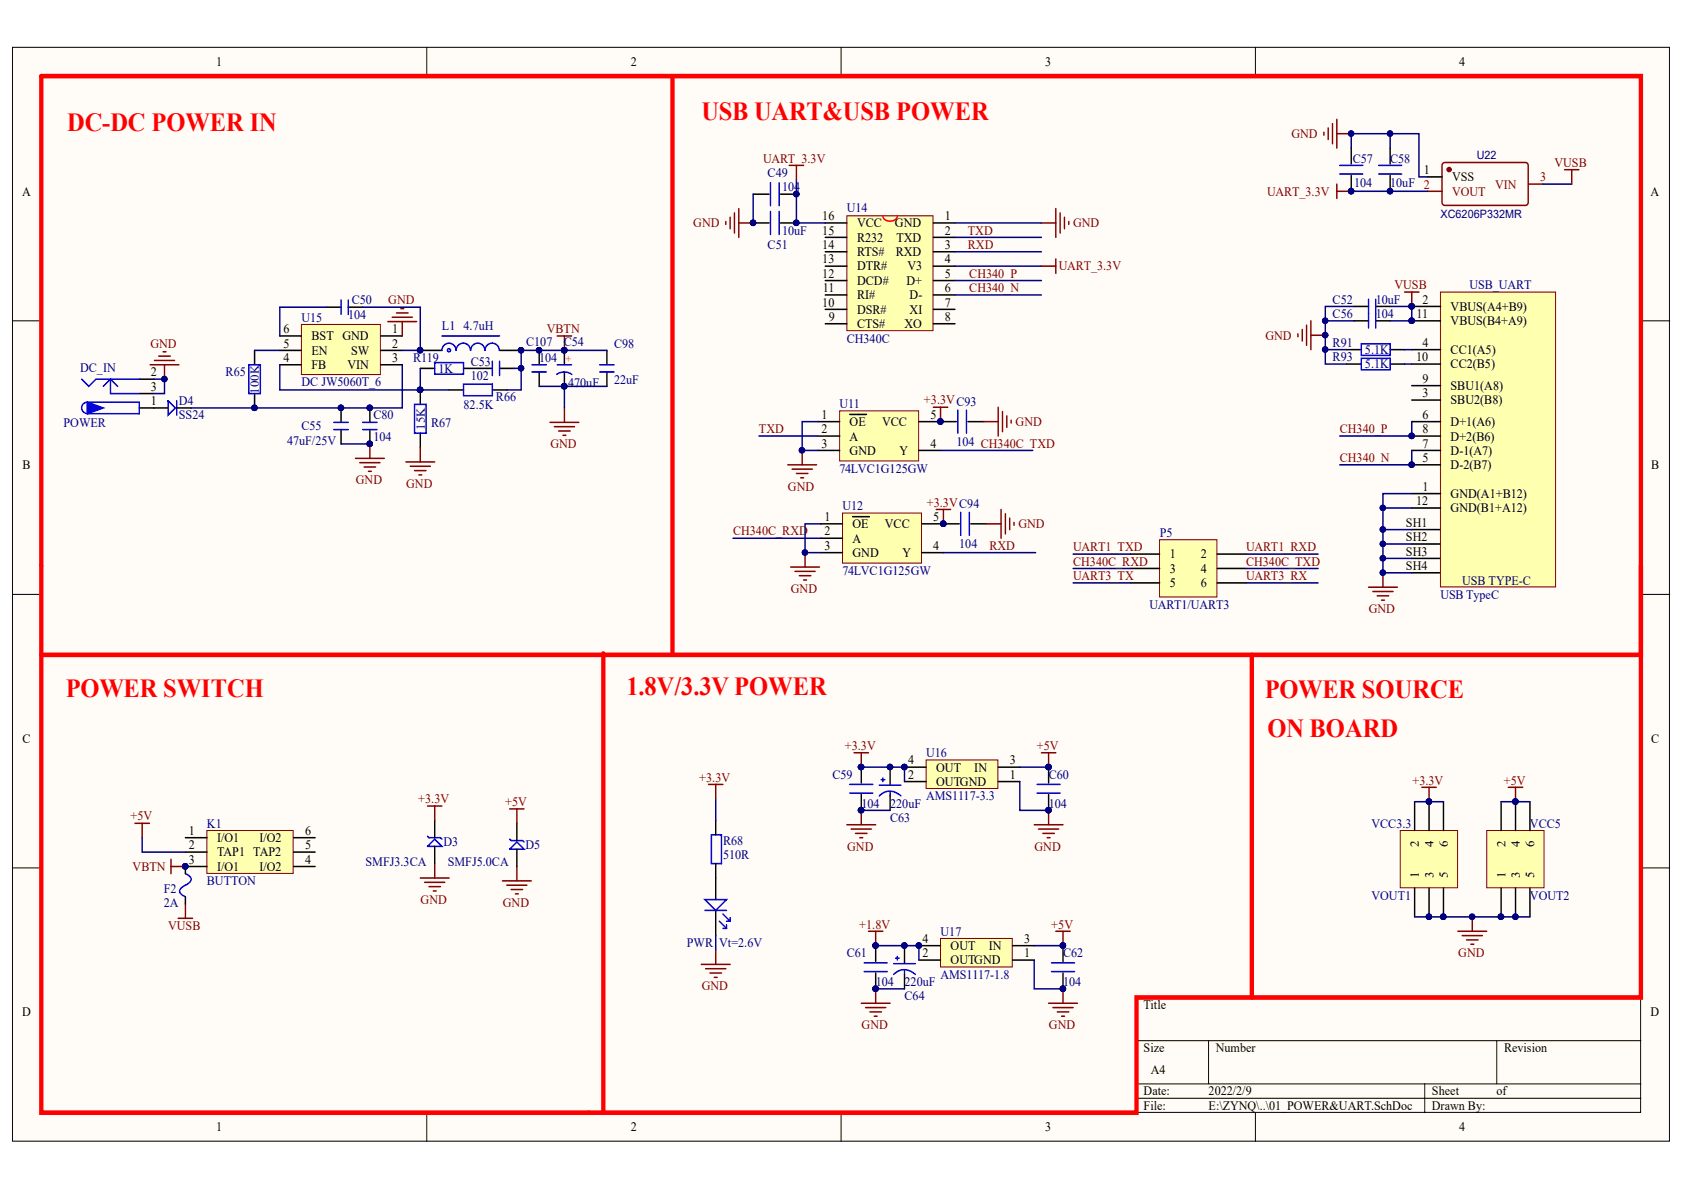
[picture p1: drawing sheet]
<svg xmlns="http://www.w3.org/2000/svg" width="297mm" height="210mm" viewBox="0 0 297 210" stroke-linecap="round" stroke-linejoin="round" font-family="sans-serif">
<defs><g id="words">
<g font-size="4.6" fill="#f00">
<text x="11.8" y="23.1">DC-DC POWER IN</text>
<text x="123.7" y="21.1">USB UART&amp;USB POWER</text>
<text x="11.6" y="122.9">POWER SWITCH</text>
<text x="110.5" y="122.7">1.8V/3.3V POWER</text>
<text x="223.1" y="123.2">POWER SOURCE</text>
<text x="223.6" y="130">ON BOARD</text>
</g>
<g font-size="2.3">
<text x="38.2" y="11.7">1</text>
<text x="111.2" y="11.7">2</text>
<text x="184.3" y="11.7">3</text>
<text x="257.4" y="11.7">4</text>
<text x="3.9" y="34.5">A</text>
<text x="251.2" y="30.7">1</text>
<text x="256.1" y="32">VSS</text>
<text x="291.1" y="34.5">A</text>
<text x="145" y="41.4">15</text>
<text x="145" y="38.8">16</text>
<text x="151.2" y="40.1">VCC</text>
<text x="157.9" y="40.1">GND</text>
<text x="166.7" y="38.8">1</text>
<text x="166.7" y="41.4">2</text>
<text x="145" y="46.4">13</text>
<text x="145" y="43.9">14</text>
<text x="151.2" y="47.7">DTR#</text>
<text x="151.2" y="45.2">RTS#</text>
<text x="151.2" y="42.6">R232</text>
<text x="158" y="45.2">RXD</text>
<text x="158.1" y="42.6">TXD</text>
<text x="160.1" y="47.7">V3</text>
<text x="166.7" y="43.9">3</text>
<text x="166.7" y="46.4">4</text>
<text x="145" y="49">12</text>
<text x="145.1" y="51.5">11</text>
<text x="151.2" y="52.8">RI#</text>
<text x="151.2" y="50.3">DCD#</text>
<text x="159.9" y="50.3">D+</text>
<text x="160.4" y="52.8">D-</text>
<text x="166.7" y="49">5</text>
<text x="166.7" y="51.5">6</text>
<text x="250.9" y="53.6">2</text>
<text x="50" y="58.8">6</text>
<text x="69.2" y="58.8">1</text>
<text x="145" y="54.1">10</text>
<text x="146.2" y="56.6">9</text>
<text x="151.2" y="57.9">CTS#</text>
<text x="151.2" y="55.4">DSR#</text>
<text x="159.6" y="57.9">XO</text>
<text x="160.4" y="55.4">XI</text>
<text x="166.7" y="54.1">7</text>
<text x="166.7" y="56.6">8</text>
<text x="249.9" y="56.1">11</text>
<text x="255.9" y="54.8">VBUS(A4+B9)</text>
<text x="255.9" y="57.4">VBUS(B4+A9)</text>
<text x="50" y="63.8">4</text>
<text x="50" y="61.3">5</text>
<text x="54.9" y="65.1">FB</text>
<text x="54.9" y="62.6">EN</text>
<text x="54.9" y="60">BST GND</text>
<text x="61.3" y="65.1">VIN</text>
<text x="61.9" y="62.6">SW</text>
<text x="69.2" y="61.3">2</text>
<text x="69.2" y="63.8">3</text>
<text x="249.8" y="63.7">10</text>
<text x="250.9" y="61.2">4</text>
<text x="255.9" y="62.4">CC1(A5)</text>
<text x="255.9" y="65">CC2(B5)</text>
<text x="26.6" y="71.5">1</text>
<text x="26.6" y="66.4">2</text>
<text x="26.6" y="68.9">3</text>
<text x="250.9" y="70.1">3</text>
<text x="250.9" y="67.5">9</text>
<text x="255.9" y="71.3">SBU2(B8)</text>
<text x="255.9" y="68.8">SBU1(A8)</text>
<text x="144.9" y="73.9">1</text>
<text x="144.9" y="76.4">2</text>
<text x="149.9" y="75.1">OE</text>
<text x="149.9" y="77.7">A</text>
<text x="155.6" y="75.1">VCC</text>
<text x="164.1" y="73.9">5</text>
<text x="250.9" y="73.9">6</text>
<text x="250.9" y="76.4">8</text>
<text x="255.9" y="75.1">D+1(A6)</text>
<text x="255.9" y="77.7">D+2(B6)</text>
<text x="4" y="82.8">B</text>
<text x="144.9" y="79">3</text>
<text x="149.9" y="80.2">GND</text>
<text x="158.7" y="80.2">Y</text>
<text x="164.1" y="79">4</text>
<text x="250.9" y="81.5">5</text>
<text x="250.9" y="79">7</text>
<text x="255.9" y="82.8">D-2(B7)</text>
<text x="255.9" y="80.2">D-1(A7)</text>
<text x="291.2" y="82.8">B</text>
<text x="249.8" y="89.1">12</text>
<text x="250.9" y="86.6">1</text>
<text x="255.9" y="87.8">GND(A1+B12)</text>
<text x="145.4" y="91.9">1</text>
<text x="145.4" y="94.4">2</text>
<text x="150.4" y="93.2">OE</text>
<text x="150.4" y="95.7">A</text>
<text x="156.1" y="93.2">VCC</text>
<text x="164.6" y="91.9">5</text>
<text x="248" y="95.5">SH2</text>
<text x="248" y="92.9">SH1</text>
<text x="255.9" y="90.4">GND(B1+A12)</text>
<text x="145.4" y="97">3</text>
<text x="150.4" y="98.2">GND</text>
<text x="159.2" y="98.2">Y</text>
<text x="164.6" y="97">4</text>
<text x="206.3" y="98.5">1</text>
<text x="206.3" y="101">3</text>
<text x="211.8" y="98.5">2</text>
<text x="211.8" y="101">4</text>
<text x="248" y="98">SH3</text>
<text x="248" y="100.5">SH4</text>
<text x="255.9" y="101.8">Shield4</text>
<text x="206.3" y="103.6">5</text>
<text x="211.8" y="103.6">6</text>
<text x="4" y="131">C</text>
<text x="291.2" y="131">C</text>
<text x="160.2" y="137.4">2</text>
<text x="160.2" y="134.8">4</text>
<text x="165.1" y="136.1">OUT</text>
<text x="171.9" y="136.1">IN</text>
<text x="178.1" y="137.4">1</text>
<text x="178.1" y="134.8">3</text>
<text x="165.1" y="138.6">OUTGND</text>
<text x="33.3" y="147.3">1</text>
<text x="33.3" y="149.8">2</text>
<text x="38.3" y="148.5">I/O1</text>
<text x="45.8" y="148.5">I/O2</text>
<text x="53.8" y="149.8">5</text>
<text x="53.8" y="147.3">6</text>
<text x="33.3" y="152.3">3</text>
<text x="38.3" y="151.1">TAP1 TAP2</text>
<text x="38.3" y="153.6">I/O1</text>
<text x="45.8" y="153.6">I/O2</text>
<text x="53.8" y="152.3">4</text>
<text x="162.7" y="166.3">4</text>
<text x="167.7" y="167.6">OUT</text>
<text x="174.4" y="167.6">IN</text>
<text x="180.7" y="166.3">3</text>
<text x="162.7" y="168.8">2</text>
<text x="167.7" y="170.1">OUTGND</text>
<text x="180.7" y="168.8">1</text>
<text x="3.9" y="179.2">D</text>
<text x="201.7" y="178">Title</text>
<text x="291.1" y="179.2">D</text>
<text x="201.7" y="185.6">Size</text>
<text x="214.5" y="185.6">Number</text>
<text x="265.3" y="185.6">Revision</text>
<text x="203" y="189.4">A4</text>
<text x="201.7" y="193.2">Date:</text>
<text x="201.7" y="195.8">File:</text>
<text x="213.2" y="193.2">2022/2/9</text>
<text x="213.2" y="195.8">E:\ZYNQ\..\01_POWER&amp;UART.SchDoc</text>
<text x="252.6" y="193.2">Sheet</text>
<text x="252.6" y="195.8">Drawn By:</text>
<text x="264" y="193.2">of</text>
<text x="38.2" y="199.6">1</text>
<text x="111.2" y="199.6">2</text>
<text x="184.3" y="199.6">3</text>
<text x="257.4" y="199.6">4</text>
</g>
<g font-size="2.3" fill="#800000">
<text x="134.6" y="28.7">UART_3.3V</text>
<text x="227.8" y="24.4">GND</text>
<text x="274.2" y="29.4">VUSB</text>
<text x="223.5" y="34.5">UART_3.3V</text>
<text x="122.3" y="40.1">GND</text>
<text x="170.7" y="41.4">TXD</text>
<text x="189.3" y="40.1">GND</text>
<text x="170.7" y="43.9">RXD</text>
<text x="186.7" y="47.7">UART_3.3V</text>
<text x="68.5" y="53.7">GND</text>
<text x="171" y="51.5">CH340_N</text>
<text x="171" y="49">CH340_P</text>
<text x="246" y="51">VUSB</text>
<text x="96.4" y="58.8">VBTN</text>
<text x="223.2" y="59.9">GND</text>
<text x="26.5" y="61.3">GND</text>
<text x="163" y="71.3">+3.3VC93</text>
<text x="133.9" y="76.4">TXD</text>
<text x="179.1" y="75.1">GND</text>
<text x="236.3" y="76.4">CH340_P</text>
<text x="97.1" y="79.1">GND</text>
<text x="236.3" y="81.5">CH340_N</text>
<text x="62.8" y="85.4">GND</text>
<text x="71.7" y="86.1">GND</text>
<text x="139" y="86.6">GND</text>
<text x="163.5" y="89.4">+3.3VC94</text>
<text x="129.3" y="94.4">CH340C_RXD</text>
<text x="179.6" y="93.2">GND</text>
<text x="174.5" y="97">RXD</text>
<text x="189.3" y="97.2">UART1_TXD</text>
<text x="189.3" y="99.8">CH340C_RXD</text>
<text x="219.8" y="97.2">UART1_RXD</text>
<text x="219.8" y="99.8">CH340C_TXD</text>
<text x="139.5" y="104.6">GND</text>
<text x="189.3" y="102.3">UART3_TX</text>
<text x="219.8" y="102.3">UART3_RX</text>
<text x="241.4" y="108.2">GND</text>
<text x="123.3" y="137.9">+3.3V</text>
<text x="149" y="132.3">+3.3V</text>
<text x="182.9" y="132.3">+5V</text>
<text x="73.8" y="141.7">+3.3V</text>
<text x="89.1" y="142.2">+5V</text>
<text x="249.1" y="138.4">+3.3V</text>
<text x="265.3" y="138.4">+5V</text>
<text x="23" y="144.7">+5V</text>
<text x="23.4" y="153.6">VBTN</text>
<text x="149.4" y="150">GND</text>
<text x="182.5" y="150">GND</text>
<text x="74.2" y="159.5">GND</text>
<text x="88.7" y="160">GND</text>
<text x="29.7" y="164">VUSB</text>
<text x="151.6" y="163.8">+1.8V</text>
<text x="185.4" y="163.8">+5V</text>
<text x="257.2" y="168.8">GND</text>
<text x="123.8" y="174.7">GND</text>
<text x="152" y="181.6">GND</text>
<text x="185" y="181.6">GND</text>
</g>
<g font-size="2.3" fill="#000080">
<text x="238.6" y="28.7">C57</text>
<text x="245.2" y="28.7">C58</text>
<text x="135.4" y="31.2">C49</text>
<text x="137.9" y="33.8">104</text>
<text x="238.9" y="33">104</text>
<text x="245.2" y="33">10uF 2</text>
<text x="137.9" y="41.4">10uF</text>
<text x="149.4" y="37.3">U14</text>
<text x="135.4" y="43.9">C51</text>
<text x="62.1" y="53.7">C50</text>
<text x="235.1" y="53.6">C52</text>
<text x="242.7" y="53.6">10uF</text>
<text x="259.2" y="51">USB_UART</text>
<text x="53.2" y="56.7">U15</text>
<text x="61.4" y="56.2">104</text>
<text x="78" y="58.1">L1</text>
<text x="81.8" y="58.1">4.7uH</text>
<text x="235.1" y="56.1">C56</text>
<text x="242.7" y="56.1">104</text>
<text x="14.1" y="65.6">DC_IN</text>
<text x="72.9" y="63.8">R119</text>
<text x="77.3" y="65.7">1K</text>
<text x="83" y="64.5">C53</text>
<text x="92.8" y="61.1">C107</text>
<text x="95.1" y="63.8">104</text>
<text x="99.4" y="61.1">C54</text>
<text x="108.3" y="61.3">C98</text>
<text x="149.4" y="60.4">CH340C</text>
<text x="235.1" y="61.2">R91</text>
<text x="235.1" y="63.7">R93</text>
<text x="240.8" y="62.4">5.1K</text>
<text x="240.8" y="65">5.1K</text>
<text x="31.6" y="71.5">D4</text>
<text x="39.8" y="66.4">R65</text>
<text x="53.2" y="68.2">DC JW5060T_6</text>
<text x="83" y="67">102</text>
<text x="87.5" y="70.8">R66</text>
<text x="100.2" y="68.3">470uF</text>
<text x="108.3" y="67.6">22uF</text>
<text x="148.1" y="72">U11</text>
<text x="11.2" y="75.3">POWER</text>
<text x="31.6" y="74">SS24</text>
<text x="53.2" y="75.9">C55</text>
<text x="65.9" y="74">C80</text>
<text x="65.9" y="77.8">104</text>
<text x="76.1" y="75.3">R67</text>
<text x="81.8" y="72.1">82.5K</text>
<text x="50.6" y="78.5">47uF/25V</text>
<text x="148.1" y="83.4">74LVC1G125GW</text>
<text x="168.7" y="78.7">104 CH340C_TXD</text>
<text x="148.6" y="90">U12</text>
<text x="204.6" y="94.7">P5</text>
<text x="148.6" y="101.4">74LVC1G125GW</text>
<text x="169.2" y="96.7">104</text>
<text x="202.7" y="107.4">UART1/UART3</text>
<text x="254.1" y="105.6">USB TypeC</text>
<text x="257.9" y="103.1">USB TYPE-C</text>
<text x="146.8" y="137.4">C59</text>
<text x="163.4" y="133.6">U16</text>
<text x="185" y="137.4">C60</text>
<text x="151.9" y="142.4">104</text>
<text x="157" y="142.4">220uF</text>
<text x="163.4" y="141.2">AMS1117-3.3</text>
<text x="185" y="142.4">104</text>
<text x="36.5" y="146">K1</text>
<text x="78.2" y="149.3">D3</text>
<text x="92.7" y="149.8">D5</text>
<text x="127.5" y="149">R68</text>
<text x="157" y="145">C63</text>
<text x="241.9" y="146">VCC3.3</text>
<text x="269.9" y="146">VCC5</text>
<text x="64.5" y="152.8">SMFJ3.3CA</text>
<text x="79" y="152.8">SMFJ5.0CA</text>
<text x="127.5" y="151.6">510R</text>
<text x="28.9" y="157.4">F2</text>
<text x="28.9" y="160">2A</text>
<text x="36.5" y="156.2">BUTTON</text>
<text x="241.9" y="158.7">VOUT1</text>
<text x="269.9" y="158.7">VOUT2</text>
<text x="121.1" y="167.1">PWR Vt=2.6V</text>
<text x="165.9" y="165">U17</text>
<text x="149.4" y="168.8">C61</text>
<text x="154.5" y="173.9">104</text>
<text x="159.6" y="173.9">220uF</text>
<text x="165.9" y="172.7">AMS1117-1.8</text>
<text x="187.5" y="168.8">C62</text>
<text x="187.5" y="173.9">104</text>
<text x="159.6" y="176.5">C64</text>
</g>
<g font-size="2.3" fill="#800">
<text x="256.1" y="34.5">VOUT</text>
<text x="263.7" y="33.3">VIN</text>
<text x="271.6" y="32">3</text>
</g>
<g font-size="2.1" fill="#000080">
<text x="45.7" y="69.4" transform="rotate(-90 45.7 69.4)">100K</text>
<text x="74.9" y="75.8" transform="rotate(-90 74.9 75.8)">15K</text>
</g>
<g font-size="2.1">
<text x="250.3" y="149.4" transform="rotate(-90 250.3 149.4)">2</text>
<text x="252.9" y="149.4" transform="rotate(-90 252.9 149.4)">4</text>
<text x="255.4" y="149.4" transform="rotate(-90 255.4 149.4)">6</text>
<text x="265.6" y="149.4" transform="rotate(-90 265.6 149.4)">2</text>
<text x="268.1" y="149.4" transform="rotate(-90 268.1 149.4)">4</text>
<text x="270.6" y="149.4" transform="rotate(-90 270.6 149.4)">6</text>
<text x="250.3" y="154.9" transform="rotate(-90 250.3 154.9)">1</text>
<text x="252.9" y="154.9" transform="rotate(-90 252.9 154.9)">3</text>
<text x="255.4" y="154.9" transform="rotate(-90 255.4 154.9)">5</text>
<text x="265.6" y="154.9" transform="rotate(-90 265.6 154.9)">1</text>
<text x="268.1" y="154.9" transform="rotate(-90 268.1 154.9)">3</text>
<text x="270.6" y="154.9" transform="rotate(-90 270.6 154.9)">5</text>
</g>
<g font-size="2" fill="#000080">
<text x="260.5" y="28">U22</text>
<text x="254.1" y="38.4">XC6206P332MR</text>
</g>
<text font-size="1.7" fill="#f00" x="99.7" y="62.8" transform="rotate(90 99.7 62.8)">+</text>
</g></defs>
<g fill="#fffcf8" stroke="#000" stroke-width=".18">
<path d="M2.2 8.3h292.3v193h-292.3z"/>
<path d="M7.3 13.4h282.1v182.8h-282.1z"/>
</g>
<g fill="none" stroke="#000" stroke-width=".18">
<path d="M75.3 8.3v5.1M148.4 8.3v5.1M221.4 8.3v5.1M2.2 56.6h5.1M289.4 56.6h5.1M2.2 104.8h5.1M289.4 104.8h5.1M2.2 153.1h5.1M289.4 153.1h5.1M289.4 175.9h-88.9v20.4M75.3 196.3v5M148.4 196.3v5"/>
<path d="M200.5 183.6h88.9M200.5 191.2h88.9M200.5 193.7h88.9M213.2 183.6v7.6M221.4 196.3v5M251.3 191.2v5.1M264 183.6v7.6"/>
</g>
<path d="M98.3 59.3h2.5M99.6 59.3v2.5M30.2 151.6v2.5M30.2 152.8h2.5" fill="none" stroke="#800000" stroke-width=".26"/>
<g fill="#000080" stroke="#000080" stroke-width=".18">
<circle cx="99.5" cy="61.8" r=".49"/>
<circle cx="32.7" cy="152.8" r=".48"/>
</g>
<path d="M36.5 146.5h15.2v7.6h-15.2z" fill="#ffffb0" stroke="#800000" stroke-width=".18"/>
<path d="M132.9 39.3h2.8M137.7 39.3h2.8M32.7 147.8h3.8M32.7 150.3h3.8M32.7 152.8h3.8M51.8 147.8h3.8M51.8 150.3h3.8M51.8 152.8h3.8M126.2 144.7v2.6M126.2 152.3v6.4M126.2 160.5v4.5" fill="none" stroke="#000" stroke-width=".26"/>
<g fill="#000080" stroke="#000080" stroke-width=".18">
<circle cx="32.7" cy="152.8" r=".48"/>
<circle cx="140.5" cy="39.3" r=".48"/>
<circle cx="132.8" cy="39.3" r=".48"/>
</g>
<g fill="none" stroke="#800000" stroke-width=".26">
<path d="M183.7 39.3h2.5M186.2 36.8v5.1M187 37.6v3.5M187.8 38.3v2M188.5 39.1v.5M23.8 145.2h2.5M25.1 145.2v2.6M32.7 159.4v2.6M31.4 162h2.6M123.7 170.1h5.1M124.5 170.9h3.5M125.2 171.6h2.1"/>
<path d="M126 172.4h.5M126.2 167.6v2.5"/>
</g>
<path d="M135.9 37.3v4.1M137.4 37.3v4.1M124.3 158.7h3.9l-2 1.9zM125.5 147.3h1.8v5h-1.8zM124.3 160.6h3.9M126.9 162.5l1.3 1.3M127.5 161.2l1.3 1.3M127.5 163.8h.7M128.2 163.1v.7M128.8 161.9v.6h-.6" fill="none" stroke="#00f" stroke-width=".26"/>
<path d="M149.4 38.1h15.2v20.2h-15.2z" fill="#ffffb0" stroke="#800000" stroke-width=".18"/>
<g fill="none" stroke="#000" stroke-width=".26">
<path d="M132.9 34.2h2.8M137.7 34.2h2.8M145.6 39.3h3.8M164.6 39.3h3.8M145.6 41.9h3.8M145.6 44.4h3.8M145.6 46.9h3.8M145.6 49.5h3.8M145.6 52h3.8M145.6 54.6h3.8M145.6 57.1h3.8M164.6 41.9h3.8"/>
<path d="M164.6 44.4h3.8M164.6 46.9h3.8M164.6 49.5h3.8M164.6 52h3.8M164.6 54.6h3.8M164.6 57.1h3.8"/>
</g>
<path d="M155.7 38.1a1.32 1.32 0 0 0 1.3 .9 1.32 1.32 0 0 0 1.3-.9" fill="none" stroke="#f00" stroke-width=".26"/>
<path d="M135.9 32.2v4.1M137.4 32.2v4.1" fill="none" stroke="#00f" stroke-width=".26"/>
<g fill="#000080" stroke="#000080" stroke-width=".18">
<circle cx="140.5" cy="34.2" r=".48"/>
<circle cx="132.8" cy="39.3" r=".48"/>
</g>
<path d="M128 39.1v.5M128.8 38.3v2M129.5 37.6v3.5M130.3 36.8v5.1M130.3 39.3h2.6" fill="none" stroke="#800000" stroke-width=".26"/>
<path d="M289.4 99.8v76.1h-88.9v20.4h-193.2v-182.9h282.1v102.1h-282.1M106.4 115.3v81" fill="none" stroke="#f00" stroke-width=".79"/>
<path d="M165.9 165.5h12.7v5.1h-12.7z" fill="#ffffb0" stroke="#800000" stroke-width=".18"/>
<path d="M154.5 166.8v2.8M154.5 171.6v2.8M159.5 166.8v3.1M159.5 171.9v2.5M162.1 169.3h3.8M162.1 166.8h3.8M178.6 169.3h3.8M178.6 166.8h3.8M187.5 166.8v2.8M187.5 171.6v2.8" fill="none" stroke="#000" stroke-width=".26"/>
<g fill="#000080" stroke="#000080" stroke-width=".18">
<circle cx="162.1" cy="166.8" r=".48"/>
<circle cx="187.5" cy="174.4" r=".48"/>
<circle cx="187.5" cy="166.8" r=".48"/>
<circle cx="154.4" cy="174.4" r=".48"/>
<circle cx="154.4" cy="166.8" r=".48"/>
<circle cx="159.5" cy="166.8" r=".48"/>
<circle cx="267.3" cy="141.4" r=".48"/>
</g>
<path d="M152.4 171.4h4.1M152.4 169.9h4.1M157.6 171.9a2.61 2.61 0 0 1 3.9 0M157.6 170h3.9M158 169h.6M158.3 168.7v.6M159.5 171.3v.6M185.5 171.4h4M185.5 169.9h4" fill="none" stroke="#00f" stroke-width=".26"/>
<g fill="none" stroke="#800000" stroke-width=".26">
<path d="M266.1 138.9h2.5M267.3 138.9v2.5M151.9 177h5.1M152.7 177.7h3.5M153.2 164.3h2.5M153.4 178.5h2.1M154.2 179.2h.5M154.5 164.3v2.5M154.5 174.4v2.6M185 177h5M185.7 177.7h3.6M186.2 164.3h2.6"/>
<path d="M186.5 178.5h2M187.3 179.2h.5M187.5 164.3v2.5M187.5 174.4v2.6"/>
</g>
<path d="M262.2 146.5h10.2v10.1h-10.2z" fill="#ffffb0" stroke="#800000" stroke-width=".18"/>
<path d="M264.8 141.4v5.1M264.8 156.6v5.1M267.3 141.4v5.1M267.3 156.6v5.1M269.9 141.4v5.1M269.9 156.6v5.1" fill="none" stroke="#000" stroke-width=".26"/>
<g fill="#000080" stroke="#000080" stroke-width=".18">
<circle cx="264.7" cy="161.7" r=".49"/>
<circle cx="267.3" cy="161.7" r=".48"/>
<circle cx="267.3" cy="141.4" r=".48"/>
<circle cx="259.7" cy="161.7" r=".49"/>
</g>
<path d="M257.2 164.3h5M257.9 165h3.6M258.7 165.8h2M259.4 166.6h.6M259.7 161.7v2.6" fill="none" stroke="#800000" stroke-width=".26"/>
<path d="M247 146.5h10.1v10.1h-10.1z" fill="#ffffb0" stroke="#800000" stroke-width=".18"/>
<path d="M32.7 152.8v1.3M32.7 158.2v1.2M249.5 141.4v5.1M249.5 156.6v5.1M252.1 141.4v5.1M252.1 156.6v5.1M254.6 141.4v5.1M254.6 156.6v5.1" fill="none" stroke="#000" stroke-width=".26"/>
<g fill="#000080" stroke="#000080" stroke-width=".18">
<circle cx="252" cy="161.7" r=".48"/>
<circle cx="252" cy="141.4" r=".48"/>
<circle cx="254.6" cy="161.7" r=".49"/>
<circle cx="132.8" cy="39.3" r=".48"/>
<circle cx="154.4" cy="174.4" r=".48"/>
<circle cx="162.1" cy="166.8" r=".48"/>
<circle cx="159.5" cy="166.8" r=".48"/>
<circle cx="154.4" cy="166.8" r=".48"/>
<circle cx="187.5" cy="174.4" r=".48"/>
<circle cx="187.5" cy="166.8" r=".48"/>
<circle cx="267.3" cy="161.7" r=".48"/>
<circle cx="264.7" cy="161.7" r=".49"/>
<circle cx="259.7" cy="161.7" r=".49"/>
<circle cx="267.3" cy="141.4" r=".48"/>
<circle cx="32.7" cy="152.8" r=".48"/>
</g>
<path d="M125 138.4h2.5M126.2 138.4v2.5M250.8 138.9h2.5M252.1 138.9v2.5" fill="none" stroke="#800000" stroke-width=".26"/>
<path d="M118.6 13.7v101.6M220.8 115.5v60.4" fill="none" stroke="#f00" stroke-width=".79"/>
<g fill="none" stroke="#000080" stroke-width=".26">
<path d="M132.9 34.2v5.1M168.4 39.3h15.3M168.4 49.5h15.3M168.4 52h15.3M168.4 46.9h15.3M168.4 41.9h15.3M168.4 44.4h15.3M25.1 147.8v2.5h7.6M126.2 140.9v3.8M249.5 141.4h5.1M264.8 141.4h5.1M126.2 165v2.6"/>
<path d="M154.5 166.8h7.6v2.5M154.5 174.4h5M182.4 169.3v5.1h5.1M182.4 166.8h5.1M249.5 161.7h20.4"/>
</g>
<path d="M32.7 154.1l.2 .1a.85 .85 0 0 1 .6 1.4l-.9 .6a.94 .94 0 0 0-.7 1.5l.8 .5" fill="none" stroke="#00f" stroke-width=".26"/>
<path d="M163.4 134h12.6v5.1h-12.6z" fill="#ffffb0" stroke="#800000" stroke-width=".18"/>
<g fill="none" stroke="#000" stroke-width=".26">
<path d="M24.6 72h5.1M24.6 66.9h2.5M24.6 69.4h2.5M31.2 72h2.5M151.9 135.3v2.8M157 135.3v3.1M159.5 137.9h3.9M159.5 135.3h3.9M176.1 137.9h3.8M176.1 135.3h3.8M185 135.3v2.8M151.9 140.1v2.8"/>
<path d="M157 140.4v2.5M185 140.1v2.8"/>
</g>
<g fill="#000080" stroke="#000080" stroke-width=".18">
<circle cx="159.5" cy="135.3" r=".48"/>
<circle cx="184.9" cy="142.9" r=".48"/>
<circle cx="184.9" cy="135.3" r=".48"/>
<circle cx="151.9" cy="142.9" r=".49"/>
<circle cx="151.9" cy="135.3" r=".49"/>
<circle cx="157" cy="135.3" r=".48"/>
<circle cx="29" cy="66.9" r=".48"/>
</g>
<g fill="none" stroke="#00f" stroke-width=".26">
<path d="M14.4 66.9l1.3 1.3 1.2-1.3h7.7M15.4 70.9h9.2v2.1h-9.2zM15.4 70.9a.99 .99 0 0 0-1 1 .99 .99 0 0 0 1 1M18.2 68.2l1.3-1.3v2.5h5.1M19.5 66.9l1.3 1.3M29.7 70.7l1.2 1.3-1.2 1.2zM31.2 70.7v2.5M149.9 139.9h4.1M149.9 138.4h4.1M155.1 138.5h3.8M155.4 137.5h.7M155.7 137.2v.7"/>
<path d="M157 139.8v.6M182.9 139.9h4.1M182.9 138.4h4.1M155.1 140.4a2.61 2.61 0 0 1 3.8 0"/>
</g>
<g fill="none" stroke="#800000" stroke-width=".26">
<path d="M26.5 64.3h5.1M27.2 63.6h3.6M28 62.8h2M28.8 62.1h.5M29 64.3v2.6M150.6 132.8h2.6M151.9 132.8v2.5M183.7 132.8h2.5M185 132.8v2.5M149.4 145.5h5.1M150.1 146.2h3.6M150.9 147h2"/>
<path d="M151.7 147.8h.5M151.9 142.9v2.6M182.4 145.5h5.1M183.2 146.2h3.5M183.9 147h2.1M184.7 147.8h.5M185 142.9v2.6"/>
</g>
<path d="M151.9 135.3h7.6v2.6M179.9 137.9v5h5.1M179.9 135.3h5.1M151.9 142.9h5.1" fill="none" stroke="#000080" stroke-width=".26"/>
<path d="M15.4 70.9l2.8 1.1-2.8 1z" fill="#00f"/>
<g fill="none" stroke="#00f" stroke-width=".26">
<path d="M77.9 59.3h10.2M15.4 70.9l2.8 1.1-2.8 1zM64 75.8h2.5M64 74.5h2.5M79.5 61.7a.28 .28 0 0 0-.3-.2 .28 .28 0 0 0-.3 .3 .28 .28 0 0 0 .3 .3l.3-.3M80.4 61.8a1.25 1.25 0 0 0-1.2-1.3 1.25 1.25 0 0 0-1.3 1.3M83 61.8a1.26 1.26 0 0 0-1.3-1.3 1.26 1.26 0 0 0-1.2 1.3M85.5 61.8a1.25 1.25 0 0 0-1.2-1.3 1.25 1.25 0 0 0-1.3 1.3M88.1 61.8a1.26 1.26 0 0 0-1.3-1.3 1.26 1.26 0 0 0-1.3 1.3M93.8 64.3h2.6M93.8 65.6h2.6M98.2 66a2.25 2.25 0 0 1 2.7 .1"/>
<path d="M98.3 64.3h2.5"/>
</g>
<path d="M65.2 72v2.5M65.2 75.8v2.5M74.1 61.8h3.8M88.1 61.8h3.8M95.1 61.8v2.5M95.1 65.6v2.6M99.6 61.8v2.5M99.6 65.6v2.6" fill="none" stroke="#000" stroke-width=".26"/>
<g fill="#000080" stroke="#000080" stroke-width=".18">
<circle cx="99.5" cy="61.8" r=".49"/>
<circle cx="99.5" cy="68.1" r=".49"/>
<circle cx="74.1" cy="61.8" r=".49"/>
<circle cx="91.9" cy="61.8" r=".48"/>
<circle cx="95.1" cy="61.8" r=".48"/>
<circle cx="65.2" cy="71.9" r=".48"/>
<circle cx="65.2" cy="78.3" r=".48"/>
</g>
<path d="M97 74.5h5.1M97.8 75.3h3.5M98.5 76h2.1M99.3 76.8h.5M99.6 72v2.5" fill="none" stroke="#800000" stroke-width=".26"/>
<path d="M53.2 57.2h13.9v8.9h-13.9z" fill="#ffffb0" stroke="#800000" stroke-width=".18"/>
<g fill="none" stroke="#000" stroke-width=".26">
<path d="M238.3 26.1v2.8M238.3 30.9v2.8M245.2 26.1v2.8M245.2 30.9v2.8M251.8 31.2h2.6M49.4 59.3h3.8M57.6 54.2h2.6M61.4 54.2h2.6M67.1 59.3h3.9M44.9 61.8v2.5M44.9 69.4v2.6M49.4 61.8h3.8"/>
<path d="M49.4 64.3h3.8M60.2 72v2.5M60.2 75.8v2.5M67.1 61.8h3.9M67.1 64.3h3.9M74.1 68.8v2.5M74.1 76.4v2.5M74.1 65h2.6M79.2 68.8h2.6M81.8 65h5M86.8 68.8h2.6M88.1 65h2.6"/>
<path d="M249 96h5.1M249 98.5h5.1M249 93.4h5.1M249 101h5.1"/>
</g>
<g fill="#000080" stroke="#000080" stroke-width=".18">
<circle cx="74.1" cy="68.8" r=".49"/>
<circle cx="60.1" cy="71.9" r=".48"/>
<circle cx="44.9" cy="71.9" r=".48"/>
<circle cx="65.2" cy="78.3" r=".48"/>
<circle cx="29" cy="66.9" r=".48"/>
<circle cx="74.1" cy="61.8" r=".49"/>
<circle cx="91.9" cy="65" r=".48"/>
<circle cx="65.2" cy="71.9" r=".48"/>
<circle cx="99.5" cy="68.1" r=".49"/>
<circle cx="238.3" cy="33.7" r=".48"/>
<circle cx="245.2" cy="33.7" r=".48"/>
<circle cx="245.2" cy="23.6" r=".48"/>
<circle cx="238.3" cy="23.6" r=".48"/>
<circle cx="243.9" cy="101" r=".48"/>
</g>
<g fill="none" stroke="#00f" stroke-width=".26">
<path d="M236.3 29.2h4.1M236.3 30.7h4.1M243.2 29.2h4M243.2 30.7h4M60.2 52.9v2.6M61.4 52.9v2.6M43.9 64.3h2v5.1h-2zM58.9 75.8h2.5M58.9 74.5h2.5M73.1 71.3h2.1v5.1h-2.1zM76.7 64h5.1v2h-5.1zM81.8 67.8h5v2h-5z"/>
<path d="M86.8 63.7v2.5M88.1 63.7v2.5"/>
</g>
<g fill="none" stroke="#800000" stroke-width=".26">
<path d="M233.5 23.3v.5M234.3 22.6v2M235 21.8v3.6M235.8 21v5.1M235.8 32.5v2.5M235.8 33.7h2.5M235.8 23.6h2.5M276 29.9h2.5M277.2 29.9v2.6M68.4 56.7h5.1M69.2 56h3.5M69.9 55.2h2.1"/>
<path d="M70.7 54.4h.5M71 56.7v2.6M65.2 78.3v2.5M74.1 78.9v2.6M62.7 80.8h5.1M63.5 81.6h3.5M64.2 82.4h2.1M65 83.1h.5M71.6 81.5h5.1M72.4 82.2h3.5M73.1 83h2.1M73.9 83.8h.5"/>
<path d="M241.4 103.6h5.1M242.2 104.3h3.5M242.9 105.1h2.1M243.7 105.9h.5M243.9 101v2.6"/>
</g>
<g fill="none" stroke="#000080" stroke-width=".26">
<path d="M238.3 33.7h13.5M238.3 26.1v-2.5h12v7.6h1.5M245.2 23.6v2.5M272.2 32.5h5M57.6 54.2h-8.2v5.1M64 54.2h10.1v7.6h-3.1M27.1 66.9h1.9v2.5h-1.9M44.9 61.8h4.5M49.4 64.3v4.5h29.8M60.2 78.3h5M71 64.3v7.7h-37.3M74.1 65v3.8"/>
<path d="M90.7 65h1.2v3.8h-2.5M95.1 68.2h4.5v3.8"/>
</g>
<path d="M251.8 33.7h2.6M254.4 28.9l.5-.2h14.4l.3 .5-.1 6.8-.4 .2h-14.5l-.2-.5zM269.6 32.5h2.6" fill="none" stroke="#800" stroke-width=".26"/>
<circle cx="255.6" cy="29.9" r=".36" fill="#800" stroke="#800" stroke-width=".26"/>
<path d="M254.1 51.5h20.3v52h-20.3z" fill="#ffffb0" stroke="#800000" stroke-width=".18"/>
<g fill="none" stroke="#000" stroke-width=".26">
<path d="M238.9 54.1h2.5M238.9 56.6h2.5M242.7 54.1h2.5M242.7 56.6h2.5M249 54.1h5.1M249 56.6h5.1M107.1 61.8v2.5M107.1 65.6v2.6M237.6 61.7h2.5M237.6 64.2h2.5M245.2 61.7h2.5M245.2 64.2h2.5"/>
<path d="M249 70.6h5.1M249 61.7h5.1M249 74.4h5.1M249 79.5h5.1M249 76.9h5.1M249 68h5.1M249 64.2h5.1M249 87.1h5.1M249 82h5.1M249 89.6h5.1M76.7 144.7v3.1M76.7 149.3v3"/>
<path d="M91.2 145.2v3.1M91.2 149.8v3"/>
</g>
<g fill="#000080" stroke="#000080" stroke-width=".18">
<circle cx="249" cy="54" r=".48"/>
<circle cx="249" cy="82" r=".48"/>
<circle cx="249" cy="76.9" r=".48"/>
<circle cx="249" cy="56.6" r=".48"/>
<circle cx="233.7" cy="59.1" r=".48"/>
<circle cx="233.7" cy="56.6" r=".48"/>
<circle cx="233.7" cy="61.6" r=".48"/>
<circle cx="243.9" cy="101" r=".48"/>
<circle cx="243.9" cy="98.5" r=".48"/>
<circle cx="243.9" cy="95.9" r=".48"/>
<circle cx="243.9" cy="93.4" r=".48"/>
<circle cx="243.9" cy="89.6" r=".48"/>
<circle cx="140.5" cy="39.3" r=".48"/>
<circle cx="140.5" cy="34.2" r=".48"/>
<circle cx="91.9" cy="65" r=".48"/>
<circle cx="91.9" cy="61.8" r=".48"/>
<circle cx="95.1" cy="61.8" r=".48"/>
<circle cx="99.5" cy="61.8" r=".49"/>
<circle cx="99.5" cy="68.1" r=".49"/>
</g>
<path d="M241.4 52.8v5.1M242.7 52.8v5.1M105.8 64.3h2.5M105.8 65.6h2.5M240.1 60.7h5.1v2h-5.1zM240.1 63.2h5.1v2h-5.1zM75.4 149.3l1.3-1.3 1.2 1.3zM75.4 147.5l.3 .3h2l.2 .2M89.9 149.8l1.3-1.3 1.2 1.3zM89.9 148l.3 .3h2l.2 .2" fill="none" stroke="#00f" stroke-width=".26"/>
<g fill="none" stroke="#800000" stroke-width=".26">
<path d="M139.2 29.2h2.6M140.5 29.2v2.5M183.7 46.9h2.5M186.2 45.7v2.5M228.9 58.9v.5M229.7 58.1v2.1M230.5 57.4v3.5M231.2 56.6v5.1M231.2 59.1h2.6M247.7 51.5h2.6M249 51.5v2.6M74.1 154.9h5.1"/>
<path d="M74.9 155.6h3.6M75.4 142.2h2.5M75.7 156.4h2M76.4 157.2h.5M76.7 142.2v2.5M76.7 152.3v2.6M88.6 155.4h5.1M89.4 156.1h3.5M89.9 142.7h2.5M90.2 156.9h2M90.9 157.7h.5M91.2 142.7v2.5"/>
<path d="M91.2 152.8v2.6"/>
</g>
<g fill="none" stroke="#000080" stroke-width=".26">
<path d="M140.5 31.7v7.6h5.1M233.8 56.6h5.1M238.9 54.1h-5.1v10.1h3.8M245.2 54.1h3.8v2.5h-3.8M99.6 68.2h7.5M107.1 61.8h-15.2v3.2M233.8 61.7h3.8M247.7 61.7h1.3M247.7 64.2h1.3M249 79.5v2.5h-12.7M249 74.4v2.5h-12.7M243.9 98.5h5.1"/>
<path d="M243.9 96h5.1M243.9 93.4h5.1M243.9 89.6h5.1M249 87.1h-5.1v13.9h5.1"/>
</g>
<path d="M204.5 95.2h10.2v10.1h-10.2z" fill="#ffffb0" stroke="#800000" stroke-width=".18"/>
<path d="M165.9 74.4h2.8M170.7 74.4h2.8M199.5 97.7h5M214.7 97.7h5.1M199.5 100.3h5M199.5 102.8h5M214.7 100.3h5.1M214.7 102.8h5.1" fill="none" stroke="#000" stroke-width=".26"/>
<path d="M189.3 97.7h10.2M219.8 97.7h12.7M189.3 100.3h10.2M189.3 102.8h10.2M219.8 100.3h12.7M219.8 102.8h12.7" fill="none" stroke="#000080" stroke-width=".26"/>
<path d="M168.9 72.3v4.1M170.5 72.3v4.1" fill="none" stroke="#00f" stroke-width=".26"/>
<g fill="#000080" stroke="#000080" stroke-width=".18">
<circle cx="165.9" cy="74.3" r=".48"/>
<circle cx="141.5" cy="79.4" r=".49"/>
</g>
<path d="M141.5 79.5v2.5M164.6 71.8h2.6M165.9 71.8v2.6M139 82h5M139.7 82.8h3.6M140.5 83.5h2M141.2 84.3h.6" fill="none" stroke="#800000" stroke-width=".26"/>
<path d="M148.1 72.5h13.9v8.8h-13.9z" fill="#ffffb0" stroke="#800000" stroke-width=".18"/>
<path d="M144.3 74.4h3.8M144.3 76.9h3.8M144.3 79.5h3.8M149.9 73.1h2.9M162.1 74.4h3.8M162.1 79.5h3.8M166.4 92.4h2.8M171.2 92.4h2.8" fill="none" stroke="#000" stroke-width=".26"/>
<g fill="#000080" stroke="#000080" stroke-width=".18">
<circle cx="165.9" cy="74.3" r=".48"/>
<circle cx="141.5" cy="79.4" r=".49"/>
<circle cx="166.4" cy="92.4" r=".48"/>
<circle cx="142" cy="97.5" r=".48"/>
</g>
<path d="M133.9 76.9h10.4M144.3 74.4h-2.8v5.1h2.8M165.9 79.5h16.3" fill="none" stroke="#000080" stroke-width=".26"/>
<path d="M173.5 74.4h2.6M176.1 71.8v5.1M176.8 72.6v3.5M177.6 73.4v2M178.4 74.1v.5M142 97.5v2.5M165.1 89.9h2.6M166.4 89.9v2.5M139.5 100h5M140.2 100.8h3.6M141 101.5h2M141.8 102.3h.5" fill="none" stroke="#800000" stroke-width=".26"/>
<path d="M169.5 90.4v4M171 90.4v4" fill="none" stroke="#00f" stroke-width=".26"/>
<path d="M148.6 90.5h13.9v8.8h-13.9z" fill="#ffffb0" stroke="#800000" stroke-width=".18"/>
<path d="M144.8 92.4h3.8M144.8 94.9h3.8M144.8 97.5h3.8M150.4 91.1h2.9M162.6 92.4h3.8M162.6 97.5h3.8" fill="none" stroke="#000" stroke-width=".26"/>
<g fill="#000080" stroke="#000080" stroke-width=".18">
<circle cx="166.4" cy="92.4" r=".48"/>
<circle cx="142" cy="97.5" r=".48"/>
</g>
<path d="M129.3 94.9h15.5M144.8 92.4h-2.8v5.1h2.8M166.4 97.5h16.3" fill="none" stroke="#000080" stroke-width=".26"/>
<path d="M174 92.4h2.6M176.6 89.9v5M177.3 90.6v3.6M178.1 91.4v2M178.9 92.1v.6" fill="none" stroke="#800000" stroke-width=".26"/>
<use href="#words"/>
</svg>
